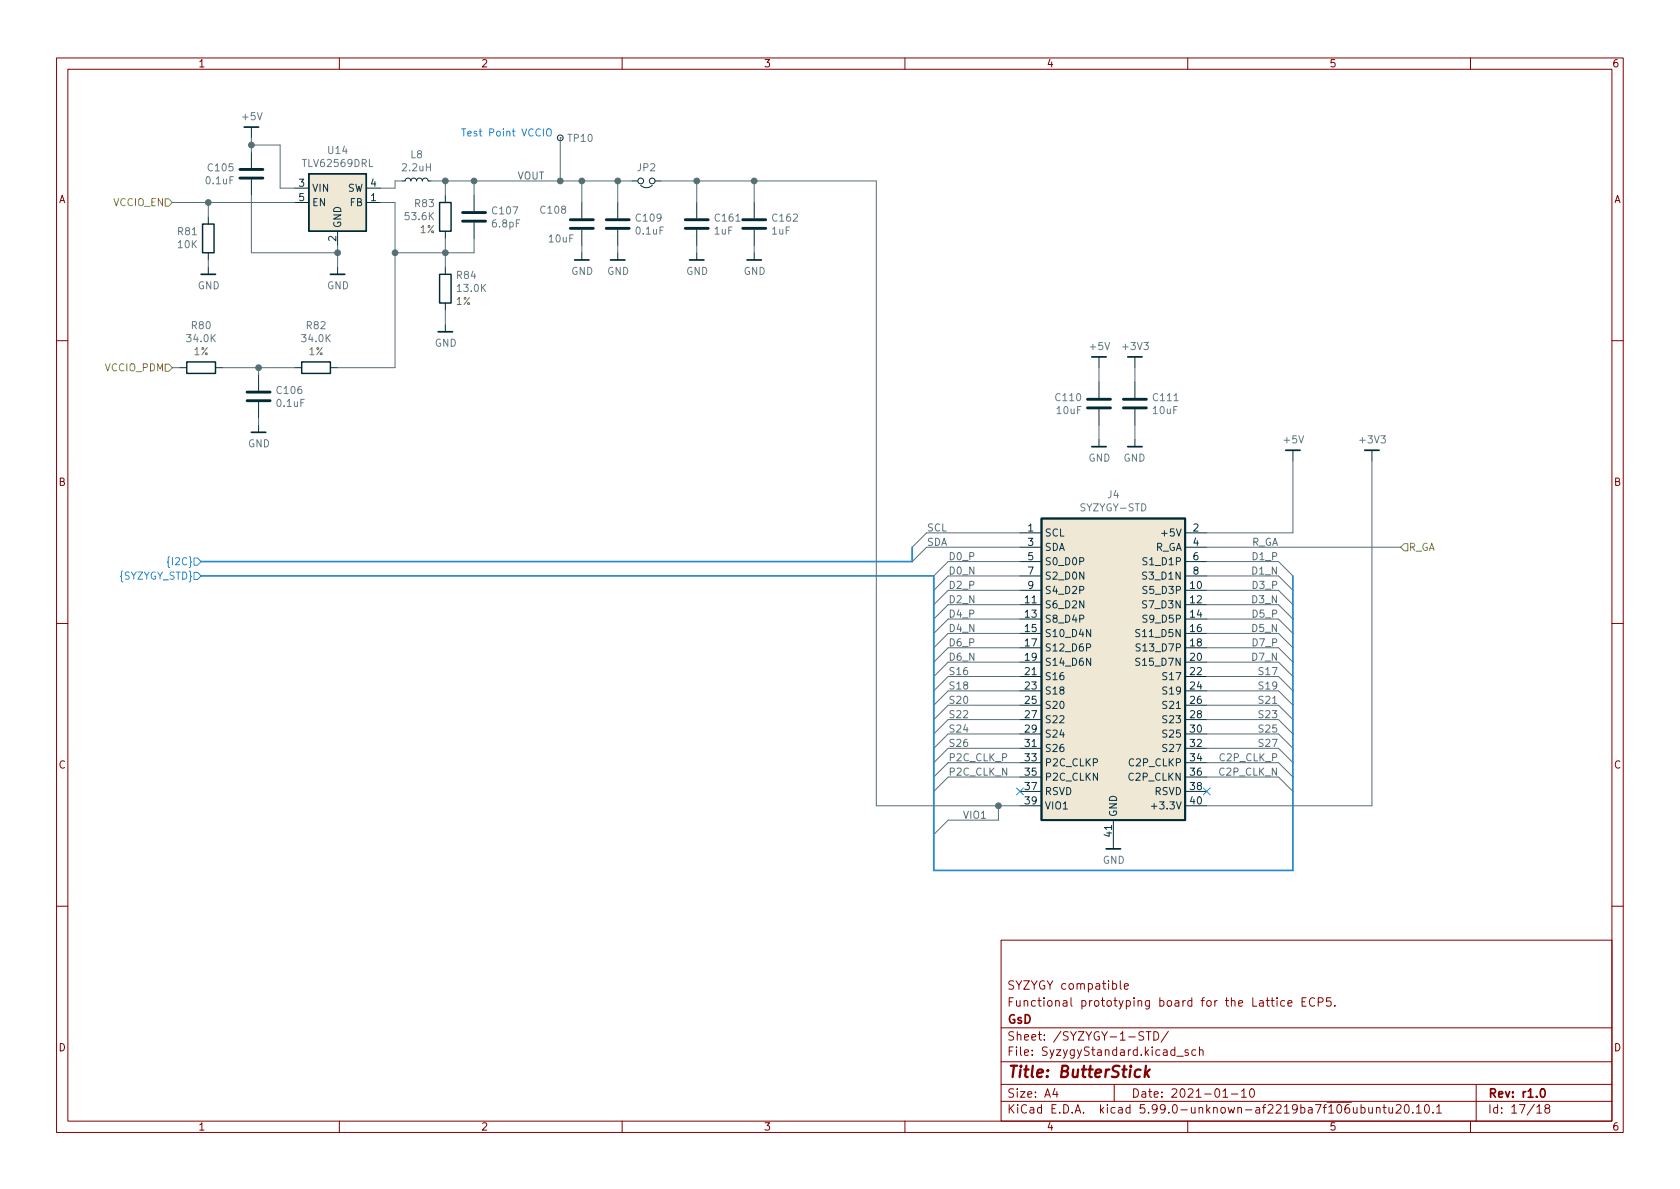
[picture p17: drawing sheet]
<svg xmlns="http://www.w3.org/2000/svg" width="297mm" height="210mm" viewBox="0 0 297 210" stroke-linecap="round" stroke-linejoin="round" font-family="sans-serif">
<defs><g id="words">
<text font-size="2.8" fill="#840000" x="178" y="190.6">Title: ButterStick</text>
<g font-size="2.1" fill="#840000">
<text x="178" y="178">Functional prototyping board for the Lattice ECP5.</text>
<text x="178" y="175">SYZYGY compatible</text>
<text x="178" y="184">Sheet: /SYZYGY-1-STD/</text>
<text x="178" y="181">GsD</text>
<text x="178" y="186.7">File: SyzygyStandard.kicad_sch</text>
<text x="178" y="196.9">KiCad E.D.A. kicad 5.99.0-unknown-af2219ba7f~106~ubuntu20.10.1</text>
<text x="178" y="194.1">Size: A4</text>
<text x="200" y="194.1">Date: 2021-01-10</text>
<text x="263" y="194.1">Rev: r1.0</text>
<text x="263" y="196.9">Id: 17/18</text>
</g>
<g font-size="1.8" fill="#840000">
<text x="35" y="11.9">1</text>
<text x="85" y="11.9">2</text>
<text x="135" y="11.9">3</text>
<text x="185" y="11.9">4</text>
<text x="235" y="11.9">5</text>
<text x="285" y="11.9">6</text>
<text x="10.3" y="35.9">A</text>
<text x="285.3" y="35.9">A</text>
<text x="10.3" y="85.9">B</text>
<text x="285.3" y="85.9">B</text>
<text x="10.3" y="135.9">C</text>
<text x="285.3" y="135.9">C</text>
<text x="10.3" y="185.9">D</text>
<text x="285.3" y="185.9">D</text>
<text x="35" y="199.9">1</text>
<text x="85" y="199.9">2</text>
<text x="135" y="199.9">3</text>
<text x="185" y="199.9">4</text>
<text x="235" y="199.9">5</text>
<text x="285" y="199.9">6</text>
</g>
<g font-size="1.8" fill="#657b83">
<text x="42.9" y="21.2">+5V</text>
<text x="53.7" y="29.5">TLV62569DRL</text>
<text x="58.1" y="27.2">U14</text>
<text x="72.6" y="28">L8</text>
<text x="100.5" y="25.1">TP10</text>
<text x="36.5" y="32.6">0.1uF</text>
<text x="36.9" y="30.3">C105</text>
<text x="71.3" y="30.3">2.2uH</text>
<text x="112.7" y="30.3">JP2</text>
<text x="31.5" y="41.6">R81</text>
<text x="71.8" y="38.9">53.6K</text>
<text x="73.4" y="36.6">R83</text>
<text x="87.1" y="40.2">6.8pF</text>
<text x="87.2" y="37.9">C107</text>
<text x="95.7" y="37.8">C108</text>
<text x="112.5" y="41.5">0.1uF</text>
<text x="112.6" y="39.2">C109</text>
<text x="126.3" y="41.5">1uF</text>
<text x="126.5" y="39.2">C161</text>
<text x="136.5" y="41.5">1uF</text>
<text x="136.7" y="39.2">C162</text>
<text x="31.5" y="43.9">10K</text>
<text x="97.1" y="42.9">10uF</text>
<text x="34.9" y="51.1">GND</text>
<text x="57.8" y="51.1">GND</text>
<text x="80.8" y="49.3">R84</text>
<text x="81" y="51.6">13.0K</text>
<text x="101" y="48.6">GND</text>
<text x="107.3" y="48.6">GND</text>
<text x="121.3" y="48.6">GND</text>
<text x="131.5" y="48.6">GND</text>
<text x="33.9" y="58.2">R80</text>
<text x="54.3" y="58.2">R82</text>
<text x="33.2" y="60.5">34.0K</text>
<text x="53.5" y="60.5">34.0K</text>
<text x="76.9" y="61.3">GND</text>
<text x="192.8" y="61.9">+5V</text>
<text x="198.6" y="61.9">+3V3</text>
<text x="49" y="71.9">0.1uF</text>
<text x="49.1" y="69.7">C106</text>
<text x="186.7" y="70.9">C110</text>
<text x="204" y="70.9">C111</text>
<text x="186.9" y="73.2">10uF</text>
<text x="203.9" y="73.2">10uF</text>
<text x="43.8" y="79.1">GND</text>
<text x="192.4" y="81.6">GND</text>
<text x="198.6" y="81.6">GND</text>
<text x="227.1" y="78.4">+5V</text>
<text x="240.6" y="78.4">+3V3</text>
<text x="195.9" y="88.1">J4</text>
<text x="191.2" y="90.4">SYZYGY-STD</text>
<text x="195" y="152.7">GND</text>
</g>
<g font-size="1.8" fill="#268bd2">
<text x="83.1" y="24.1">Test Point VCCIO</text>
<text x="30.1" y="99.9">{I2C}</text>
<text x="21.1" y="102.5">{SYZYGY_STD}</text>
</g>
<g font-size="1.8" fill="#073642">
<text x="52.8" y="33">3</text>
<text x="52.8" y="35.6">5</text>
<text x="55.1" y="33.9">VIN</text>
<text x="61.4" y="33.9">SW</text>
<text x="65.5" y="35.6">1</text>
<text x="65.5" y="33">4</text>
<text x="55.1" y="36.4">EN</text>
<text x="60.3" y="40.4" transform="rotate(-90 60.3 40.4)">GND</text>
<text x="61.9" y="36.4">FB</text>
<text x="59.4" y="42.7" transform="rotate(-90 59.4 42.7)">2</text>
<text x="181.8" y="94">1</text>
<text x="184.7" y="94.9">SCL</text>
<text x="205.8" y="94.9">+5V</text>
<text x="211" y="94">2</text>
<text x="181.8" y="96.5">3</text>
<text x="181.8" y="99.1">5</text>
<text x="181.8" y="101.6">7</text>
<text x="184.7" y="97.4">SDA</text>
<text x="184.7" y="99.9">S0_D0P</text>
<text x="202.5" y="99.9">S1_D1P</text>
<text x="204.1" y="97.4">R_GA</text>
<text x="211" y="96.5">4</text>
<text x="211" y="99.1">6</text>
<text x="211" y="101.6">8</text>
<text x="181.3" y="106.7">11</text>
<text x="181.8" y="104.1">9</text>
<text x="184.7" y="107.6">S6_D2N</text>
<text x="184.7" y="102.5">S2_D0N</text>
<text x="184.7" y="105">S4_D2P</text>
<text x="202.4" y="107.6">S7_D3N</text>
<text x="202.4" y="102.5">S3_D1N</text>
<text x="202.5" y="105">S5_D3P</text>
<text x="210.5" y="104.1">10</text>
<text x="210.5" y="106.7">12</text>
<text x="181.3" y="109.2">13</text>
<text x="181.3" y="111.8">15</text>
<text x="184.7" y="110.1">S8_D4P</text>
<text x="184.7" y="112.6">S10_D4N</text>
<text x="201.4" y="112.6">S11_D5N</text>
<text x="202.5" y="110.1">S9_D5P</text>
<text x="210.5" y="109.2">14</text>
<text x="210.5" y="111.8">16</text>
<text x="181.3" y="114.3">17</text>
<text x="181.3" y="116.8">19</text>
<text x="181.3" y="119.4">21</text>
<text x="184.7" y="115.2">S12_D6P</text>
<text x="184.7" y="117.7">S14_D6N</text>
<text x="201.4" y="117.7">S15_D7N</text>
<text x="201.5" y="115.2">S13_D7P</text>
<text x="210.5" y="114.3">18</text>
<text x="210.5" y="116.8">20</text>
<text x="210.5" y="119.4">22</text>
<text x="181.3" y="121.9">23</text>
<text x="181.3" y="124.5">25</text>
<text x="184.7" y="120.3">S16</text>
<text x="184.7" y="122.8">S18</text>
<text x="184.7" y="125.3">S20</text>
<text x="205.9" y="120.3">S17</text>
<text x="205.9" y="122.8">S19</text>
<text x="205.9" y="125.3">S21</text>
<text x="210.5" y="121.9">24</text>
<text x="210.5" y="124.5">26</text>
<text x="181.3" y="127">27</text>
<text x="181.3" y="129.5">29</text>
<text x="184.7" y="127.9">S22</text>
<text x="184.7" y="130.4">S24</text>
<text x="205.9" y="127.9">S23</text>
<text x="205.9" y="130.4">S25</text>
<text x="210.5" y="127">28</text>
<text x="210.5" y="129.5">30</text>
<text x="181.3" y="132.1">31</text>
<text x="181.3" y="134.6">33</text>
<text x="181.3" y="137.2">35</text>
<text x="184.7" y="133">S26</text>
<text x="184.7" y="135.5">P2C_CLKP</text>
<text x="199.8" y="135.5">C2P_CLKP</text>
<text x="205.9" y="133">S27</text>
<text x="210.5" y="132.1">32</text>
<text x="210.5" y="134.6">34</text>
<text x="210.5" y="137.2">36</text>
<text x="181.3" y="139.7">37</text>
<text x="181.3" y="142.2">39</text>
<text x="184.7" y="138">P2C_CLKN</text>
<text x="184.7" y="140.6">RSVD</text>
<text x="184.7" y="143.1">VIO1</text>
<text x="199.7" y="138">C2P_CLKN</text>
<text x="204.1" y="140.6">RSVD</text>
<text x="204.4" y="143.1">+3.3V</text>
<text x="210.5" y="139.7">38</text>
<text x="210.5" y="142.2">40</text>
<text x="196.6" y="147.9" transform="rotate(-90 196.6 147.9)">41</text>
<text x="197.5" y="144.5" transform="rotate(-90 197.5 144.5)">GND</text>
</g>
<g font-size="1.8" fill="#586e75">
<text x="91.4" y="31.7">VOUT</text>
<text x="163.8" y="94">SCL</text>
<text x="163.8" y="96.5">SDA</text>
<text x="167.6" y="101.6">D0_N</text>
<text x="167.6" y="99">D0_P</text>
<text x="221.1" y="96.5">R_GA</text>
<text x="221.5" y="101.6">D1_N</text>
<text x="221.6" y="99">D1_P</text>
<text x="167.6" y="106.7">D2_N</text>
<text x="167.6" y="104.1">D2_P</text>
<text x="221.5" y="106.7">D3_N</text>
<text x="221.6" y="104.1">D3_P</text>
<text x="167.6" y="109.2">D4_P</text>
<text x="167.6" y="111.7">D4_N</text>
<text x="221.5" y="111.7">D5_N</text>
<text x="221.6" y="109.2">D5_P</text>
<text x="167.6" y="114.3">D6_P</text>
<text x="167.6" y="119.4">S16</text>
<text x="167.6" y="116.8">D6_N</text>
<text x="221.5" y="116.8">D7_N</text>
<text x="221.6" y="114.3">D7_P</text>
<text x="222.9" y="119.4">S17</text>
<text x="167.6" y="124.4">S20</text>
<text x="167.6" y="121.9">S18</text>
<text x="222.9" y="121.9">S19</text>
<text x="222.9" y="124.4">S21</text>
<text x="167.6" y="129.5">S24</text>
<text x="167.6" y="127">S22</text>
<text x="222.9" y="129.5">S25</text>
<text x="222.9" y="127">S23</text>
<text x="167.6" y="132.1">S26</text>
<text x="167.6" y="134.6">P2C_CLK_P</text>
<text x="167.6" y="137.1">P2C_CLK_N</text>
<text x="215.7" y="137.1">C2P_CLK_N</text>
<text x="215.8" y="134.6">C2P_CLK_P</text>
<text x="222.9" y="132.1">S27</text>
<text x="170.2" y="144.8">VIO1</text>
</g>
<g font-size="1.8" fill="#859900">
<text x="20.1" y="36.4">VCCIO_EN</text>
<text x="18.6" y="65.7">VCCIO_PDM</text>
<text x="249" y="97.4">R_GA</text>
</g>
<g font-size="1.8" fill="#6c7160">
<text x="74.3" y="41.2">1%</text>
<text x="80.7" y="53.9">1%</text>
<text x="34.3" y="62.8">1%</text>
<text x="54.6" y="62.8">1%</text>
</g>
</g></defs>
<g fill="none" stroke="#840000" stroke-width=".18">
<path d="M10 10.2h277v190.1h-277zM12 12.2h273v186.1h-273zM60 10.2v2M110 10.2v2M160 10.2v2M210 10.2v2M260 10.2v2M10 60.2h2M285 60.2h2M10 110.2h2M285 110.2h2M10 160.2h2"/>
<path d="M177 166.3h108v32h-108zM198.1 173.4v1.3l.2 .2M198.8 174.4l.7-.1-.1-.3-.4-.1-.2 .2 .1 .8h.5M224.7 176.9h.6M224.9 176.4v1.3l.4 .2M225.8 176.4v.2M225.8 176.9v1M227.1 177l-.4-.1-.3 .3v.4l.2 .3h.5M227.7 177.4l.7-.1v-.3l-.5-.1-.2 .2 .1 .8h.6M230.2 177.1h.5M230.9 176.4h-.7v1.5h.7M232.4 176.6a.6 .6 0 0 0-.7 0 .6 .6 0 0 0-.2 .7 .56 .56 0 0 0 .3 .6 .56 .56 0 0 0 .6-.1"/>
<path d="M233.1 177.2l.7-.1 .1-.2v-.3l-.3-.2h-.5v1.5M235.3 176.4h-.7l-.1 .7 .2-.1 .5 .1 .2 .2-.1 .5-.2 .1-.6-.1M236 177.8v.1M285 160.2h2M60 198.3v2M110 198.3v2M160 198.3v2M177 194.8h108M177 191.8h108M177 187.8h108M177 181.8h108M186.5 192.5l-.4 1h1"/>
<path d="M186.9 193v1M197 191.8v3M202.2 182.5l-.6-.1-.2 .3 .1 .4 .6 .3v.4l-.2 .1h-.5M202.6 182.4h.9M203.1 182.4v1.5M204 182.4a.76 .76 0 0 1 .9 .8 .76 .76 0 0 1-.9 .7zM206.6 182.4l-1.3 1.9M208.1 186.8h1.1M210 198.3v2M210.1 185.7l-.4-.1-.2 .2 .1 .3 .5 .1v.4h-.6M211.4 185.7l-.4-.1-.3 .3v.4l.2 .3h.5M212.1 185.8l.2-.2 .3 .1 .1 .9"/>
<path d="M212.1 185.1v1.5M216.2 194h.9M217.7 193.5h1.2M219.5 193l.4-.5v1.5M219.5 194h.9M221.1 192.6l.2-.1a.81 .81 0 0 1 .6 .7 .81 .81 0 0 1-.3 .8h-.2a.81 .81 0 0 1-.5-.6 .81 .81 0 0 1 .2-.8zM242 195.8l.1 1h.3l.2-.1M242.6 195.8v1M243.4 196l.2-.2 .3 .1 .1 .9M243.4 195.8v1M244.5 195.8h.6M244.7 195.3v1.3l.4 .2"/>
<path d="M245.6 195.8v1h.4l.2-.1M246.2 195.8v1M246.9 195.5l.5-.2 .2 .2 .1 .3-.9 1h.9M248.5 195.4l.1-.1a.81 .81 0 0 1 .6 .7 .81 .81 0 0 1-.3 .8h-.1a.81 .81 0 0 1-.6-.6 .81 .81 0 0 1 .3-.8zM249.8 196.7v.1M250.4 195.8l.5-.5v1.5M250.4 196.8h.9M252 195.5l.2-.2a.81 .81 0 0 1 .6 .7 .81 .81 0 0 1-.3 .8h-.1a.81 .81 0 0 1-.4-1.3zM253.4 196.7v.1M254 195.8l.4-.5v1.5M254 196.8h.9M260 198.3v2"/>
<path d="M261 191.8v6.5M271.7 195.8l.5-.5v1.5M271.7 196.8h.9M273.4 196l-.3-.3 .1-.2 .2-.2 .5 .1 .1 .2-.1 .2-.6 .2-.2 .3 .1 .4 .2 .1h.3l.3-.3-.1-.4-.2-.1"/>
</g>
<path d="M272.6 192.6l.1-.1a.81 .81 0 0 1 .6 .7 .81 .81 0 0 1-.3 .8h-.2a.82 .82 0 0 1-.5-.6 .82 .82 0 0 1 .3-.8z" fill="none" stroke="#840000" stroke-width=".3"/>
<path d="M201.7 189.2a.66 .66 0 0 0-1 .3l-.1 .6 .2 .3 .1 .1 .6-.1M202.6 188.5l-.2 2M202.7 189.7l.4 .8M203.3 189.1l-.9 .8" fill="none" stroke="#840000" stroke-width=".4"/>
<g fill="none" stroke="#002b36" stroke-width=".51">
<path d="M42.4 31.5h4.1M42.4 30h4.1M81.8 39.1h4.1M81.8 37.6h4.1M100.8 38.9h4.1M107.2 38.9h4.1M121.2 38.9h4M131.3 38.9h4.1M100.8 40.4h4.1M107.2 40.4h4.1M121.2 40.4h4M131.3 40.4h4.1"/>
<path d="M43.7 70.9h4.1M43.7 69.3h4.1M192.3 72.1h4M192.3 70.6h4M198.6 72.1h4.1M198.6 70.6h4.1"/>
</g>
<g fill="none" stroke="#002b36" stroke-width=".18">
<path d="M36.8 38.3v1.3M44.4 22.5v1.9M44.4 26.9v2.8M44.4 31.7v2.8M52.1 35.8h2.5M52.1 33.3h2.5M64.8 35.8h2.5M64.8 33.3h2.5M71.1 32h.5l.2-.4 .3-.1 .4 .1 .1 .4 .2-.3 .3-.2 .4 .1 .2 .4 .2-.4 .4-.1 .3 .2 .1 .3 .1-.4 .4-.1 .3 .1 .2 .4h.5M78.7 34.5v1.3M83.8 34.5v2.8M83.8 39.4v2.8"/>
<path d="M99.1 24.4h.1M102.9 35.8v2.8M109.2 35.8v2.8M111.8 32h1M113.3 32.8a1.45 1.45 0 0 0 2 0M115.8 32h1M123.2 35.8v2.8M133.3 35.8v2.8M36.8 44.7v1.3M36.8 47.2v1.3M59.7 40.9v2.5M59.7 47.2v1.3"/>
<path d="M78.7 40.9v1.3M78.7 47.2v1.3M78.7 53.6v1.3M78.7 57.4v1.3M102.9 40.6v2.8M102.9 44.7v1.3M109.2 40.6v2.8M109.2 44.7v1.3M123.2 40.6v2.8M123.2 44.7v1.3M133.3 40.6v2.8M133.3 44.7v1.3"/>
<path d="M31.7 65h1.3M38.1 65h1.3M45.7 66.3v2.8M45.7 71.1v2.8M45.7 75.2v1.2M52.1 65h1.2M58.4 65h1.3M194.3 63.1v1.9M194.3 67.6v2.8M194.3 72.4v2.8M194.3 77.7v1.3M200.7 63.1v1.9"/>
<path d="M200.7 67.6v2.8M200.7 72.4v2.8M200.7 77.7v1.3M228.6 79.6v1.9M242.6 79.6v1.9M180.3 94.2h3.8M180.3 96.8h3.8M180.3 99.3h3.8M209.5 94.2h3.9M209.5 96.8h3.9M209.5 99.3h3.9M180.3 104.4h3.8"/>
<path d="M180.3 106.9h3.8M180.3 109.5h3.8M180.3 112h3.8M180.3 114.5h3.8M180.3 117.1h3.8M180.3 119.6h3.8M180.3 101.8h3.8M209.5 104.4h3.9M209.5 106.9h3.9M209.5 109.5h3.9M209.5 112h3.9M209.5 114.5h3.9"/>
<path d="M209.5 117.1h3.9M209.5 119.6h3.9M209.5 101.8h3.9M180.3 122.2h3.8M180.3 124.7h3.8M180.3 127.2h3.8M180.3 129.8h3.8M180.3 132.3h3.8M180.3 134.9h3.8M180.3 137.4h3.8M180.3 139.9h3.8M209.5 122.2h3.9"/>
<path d="M209.5 124.7h3.9M209.5 127.2h3.9M209.5 129.8h3.9M209.5 132.3h3.9M209.5 134.9h3.9M209.5 137.4h3.9M209.5 139.9h3.9M180.3 142.5h3.8M196.8 145v5.1M209.5 142.5h3.9"/>
<circle cx="99.1" cy="24.4" r=".51"/>
<circle cx="113.3" cy="32" r=".51"/>
<circle cx="115.3" cy="32" r=".51"/>
</g>
<g fill="none" stroke="#002b36" stroke-width=".3">
<path d="M43.2 22.5h2.5M35.6 48.5h2.5M58.4 48.5h2.6M77.5 58.7h2.5M101.6 46h2.5M107.9 46h2.6M121.9 46h2.6M132.1 46h2.5M44.4 76.4h2.6M193 63.1h2.6M193 79h2.6M199.4 63.1h2.5"/>
<path d="M199.4 79h2.5M227.3 79.6h2.6M241.3 79.6h2.5M195.6 150.1h2.5"/>
</g>
<g fill="#eee8d5" stroke="#eee8d5" stroke-width=".18">
<path d="M184.1 91.7h25.4v53.3h-25.4z"/>
<path d="M54.6 30.7h10.2v10.2h-10.2z"/>
</g>
<path d="M184.1 91.7h25.4v53.3h-25.4z" fill="none" stroke="#002b36" stroke-width=".33"/>
<path d="M192.1 114.5h.6l.1-.2v-.3l-.7-.1v1.2M192.8 111.3v1.3l-.7-1.3v1.3M192.8 116.4v1.3l-.7-1.3v1.3M201.5 111.4l-.5-.1-.1 .1v.4l.5 .2 .1 .3-.2 .3-.5-.1M201.5 116.5l-.5-.1-.1 .1v.4l.5 .2 .1 .3-.2 .3-.5-.1M201.6 113.9h-.5l-.2 .1v.3l.6 .3 .1 .3-.3 .2h-.4M203.6 142.6h1" fill="none" stroke="#073642" stroke-width=".18"/>
<path d="M35.8 39.6h2v5.1h-2zM54.6 30.7h10.2v10.2h-10.2zM77.7 35.8h2.1v5.1h-2.1zM77.7 48.5h2.1v5.1h-2.1zM33 64h5.1v2h-5.1zM53.3 64h5.1v2h-5.1z" fill="none" stroke="#002b36" stroke-width=".25"/>
<path d="M81.6 22.8h.8M82 22.8v1.3M34.3 98.7h.6l.7 .6-.7 .6h-.6zM34.3 101.2h.6l.7 .6-.7 .7h-.6zM179.7 139.3l1.2 1.3M180.9 139.3l-1.2 1.3M212.8 139.3l1.2 1.3M214 139.3l-1.2 1.3" fill="none" stroke="#268bd2" stroke-width=".18"/>
<path d="M29.2 35.2h.6l.7 .6-.7 .6h-.6zM29.2 64.4h.6l.7 .6-.7 .7h-.6zM248.3 96.1h.6v1.3h-.6l-.7-.6z" fill="none" stroke="#859900" stroke-width=".18"/>
<path d="M161.3 96.8v2.5h-125.7M35.6 101.8h129.5v52.1h63.5v-52.1" fill="none" stroke="#268bd2" stroke-width=".3"/>
<g fill="none" stroke="#586e75" stroke-width=".18">
<path d="M30.5 35.8h21.6M36.8 35.8v2.5M44.4 25.6h5.1v7.7h2.6M44.4 24.4v2.5M44.4 34.5v10.2h15.3M67.3 35.8h2.5v29.2h-10.1M71.1 32h-1.3v1.3h-2.5M76.2 32h35.6M78.7 32v2.5M83.8 32v2.5M99.1 24.4v7.6M102.9 32v3.8"/>
<path d="M109.2 32v3.8M116.8 32h38.1v110.5h25.4M123.2 32v3.8M133.3 32v3.8M36.8 46v1.2M59.7 43.4v3.8M78.7 42.2v5M78.7 54.9v2.5M83.8 42.2v2.5h-14M102.9 43.4v1.3M109.2 43.4v1.3M123.2 43.4v1.3"/>
<path d="M133.3 43.4v1.3M30.5 65h1.2M39.4 65h12.7M45.7 65v1.3M45.7 73.9v1.3M194.3 65v2.6M194.3 75.2v2.5M200.7 65v2.6M200.7 75.2v2.5M180.3 96.8h-16.5l-2.5 2.5M180.3 99.3h-12.7l-2.5 2.5M180.3 94.2h-16.5l-2.5 2.6"/>
<path d="M213.4 96.8h34.2M213.4 99.3h12.7l2.5 2.5M228.6 81.5v12.7h-15.2M242.6 81.5v61h-29.2M180.3 101.8h-12.7l-2.5 2.6M180.3 119.6h-12.7l-2.5 2.6M180.3 106.9h-12.7l-2.5 2.6M180.3 109.5h-12.7l-2.5 2.5M180.3 112h-12.7l-2.5 2.5M180.3 117.1h-12.7l-2.5 2.5M180.3 114.5h-12.7l-2.5 2.6M180.3 104.4h-12.7l-2.5 2.5"/>
<path d="M213.4 101.8h12.7l2.5 2.6M213.4 119.6h12.7l2.5 2.6M213.4 106.9h12.7l2.5 2.6M213.4 109.5h12.7l2.5 2.5M213.4 112h12.7l2.5 2.5M213.4 117.1h12.7l2.5 2.5M213.4 114.5h12.7l2.5 2.6M213.4 104.4h12.7l2.5 2.5M180.3 122.2h-12.7l-2.5 2.5M180.3 127.2h-12.7l-2.5 2.6M180.3 124.7h-12.7l-2.5 2.5M180.3 132.3h-12.7l-2.5 2.6"/>
<path d="M180.3 129.8h-12.7l-2.5 2.5M180.3 134.9h-12.7l-2.5 2.5M180.3 137.4h-12.7l-2.5 2.5M213.4 122.2h12.7l2.5 2.5M213.4 127.2h12.7l2.5 2.6M213.4 124.7h12.7l2.5 2.5M213.4 132.3h12.7l2.5 2.6M213.4 129.8h12.7l2.5 2.5M213.4 134.9h12.7l2.5 2.5M213.4 137.4h12.7l2.5 2.5M176.5 142.5v2.5h-8.9l-2.5 2.6"/>
</g>
<g fill="#586e75" stroke="#586e75" stroke-width=".18">
<circle cx="36.8" cy="35.8" r=".51"/>
<circle cx="45.7" cy="65" r=".51"/>
<circle cx="133.4" cy="32" r=".51"/>
<circle cx="123.2" cy="32" r=".51"/>
<circle cx="99.1" cy="32" r=".51"/>
<circle cx="102.9" cy="32" r=".51"/>
<circle cx="78.7" cy="32" r=".51"/>
<circle cx="78.7" cy="44.7" r=".51"/>
<circle cx="109.2" cy="32" r=".51"/>
<circle cx="83.8" cy="32" r=".51"/>
<circle cx="59.7" cy="44.7" r=".51"/>
<circle cx="44.5" cy="25.6" r=".51"/>
<circle cx="69.9" cy="44.7" r=".51"/>
<circle cx="176.5" cy="142.5" r=".51"/>
</g>
<use href="#words"/>
</svg>
